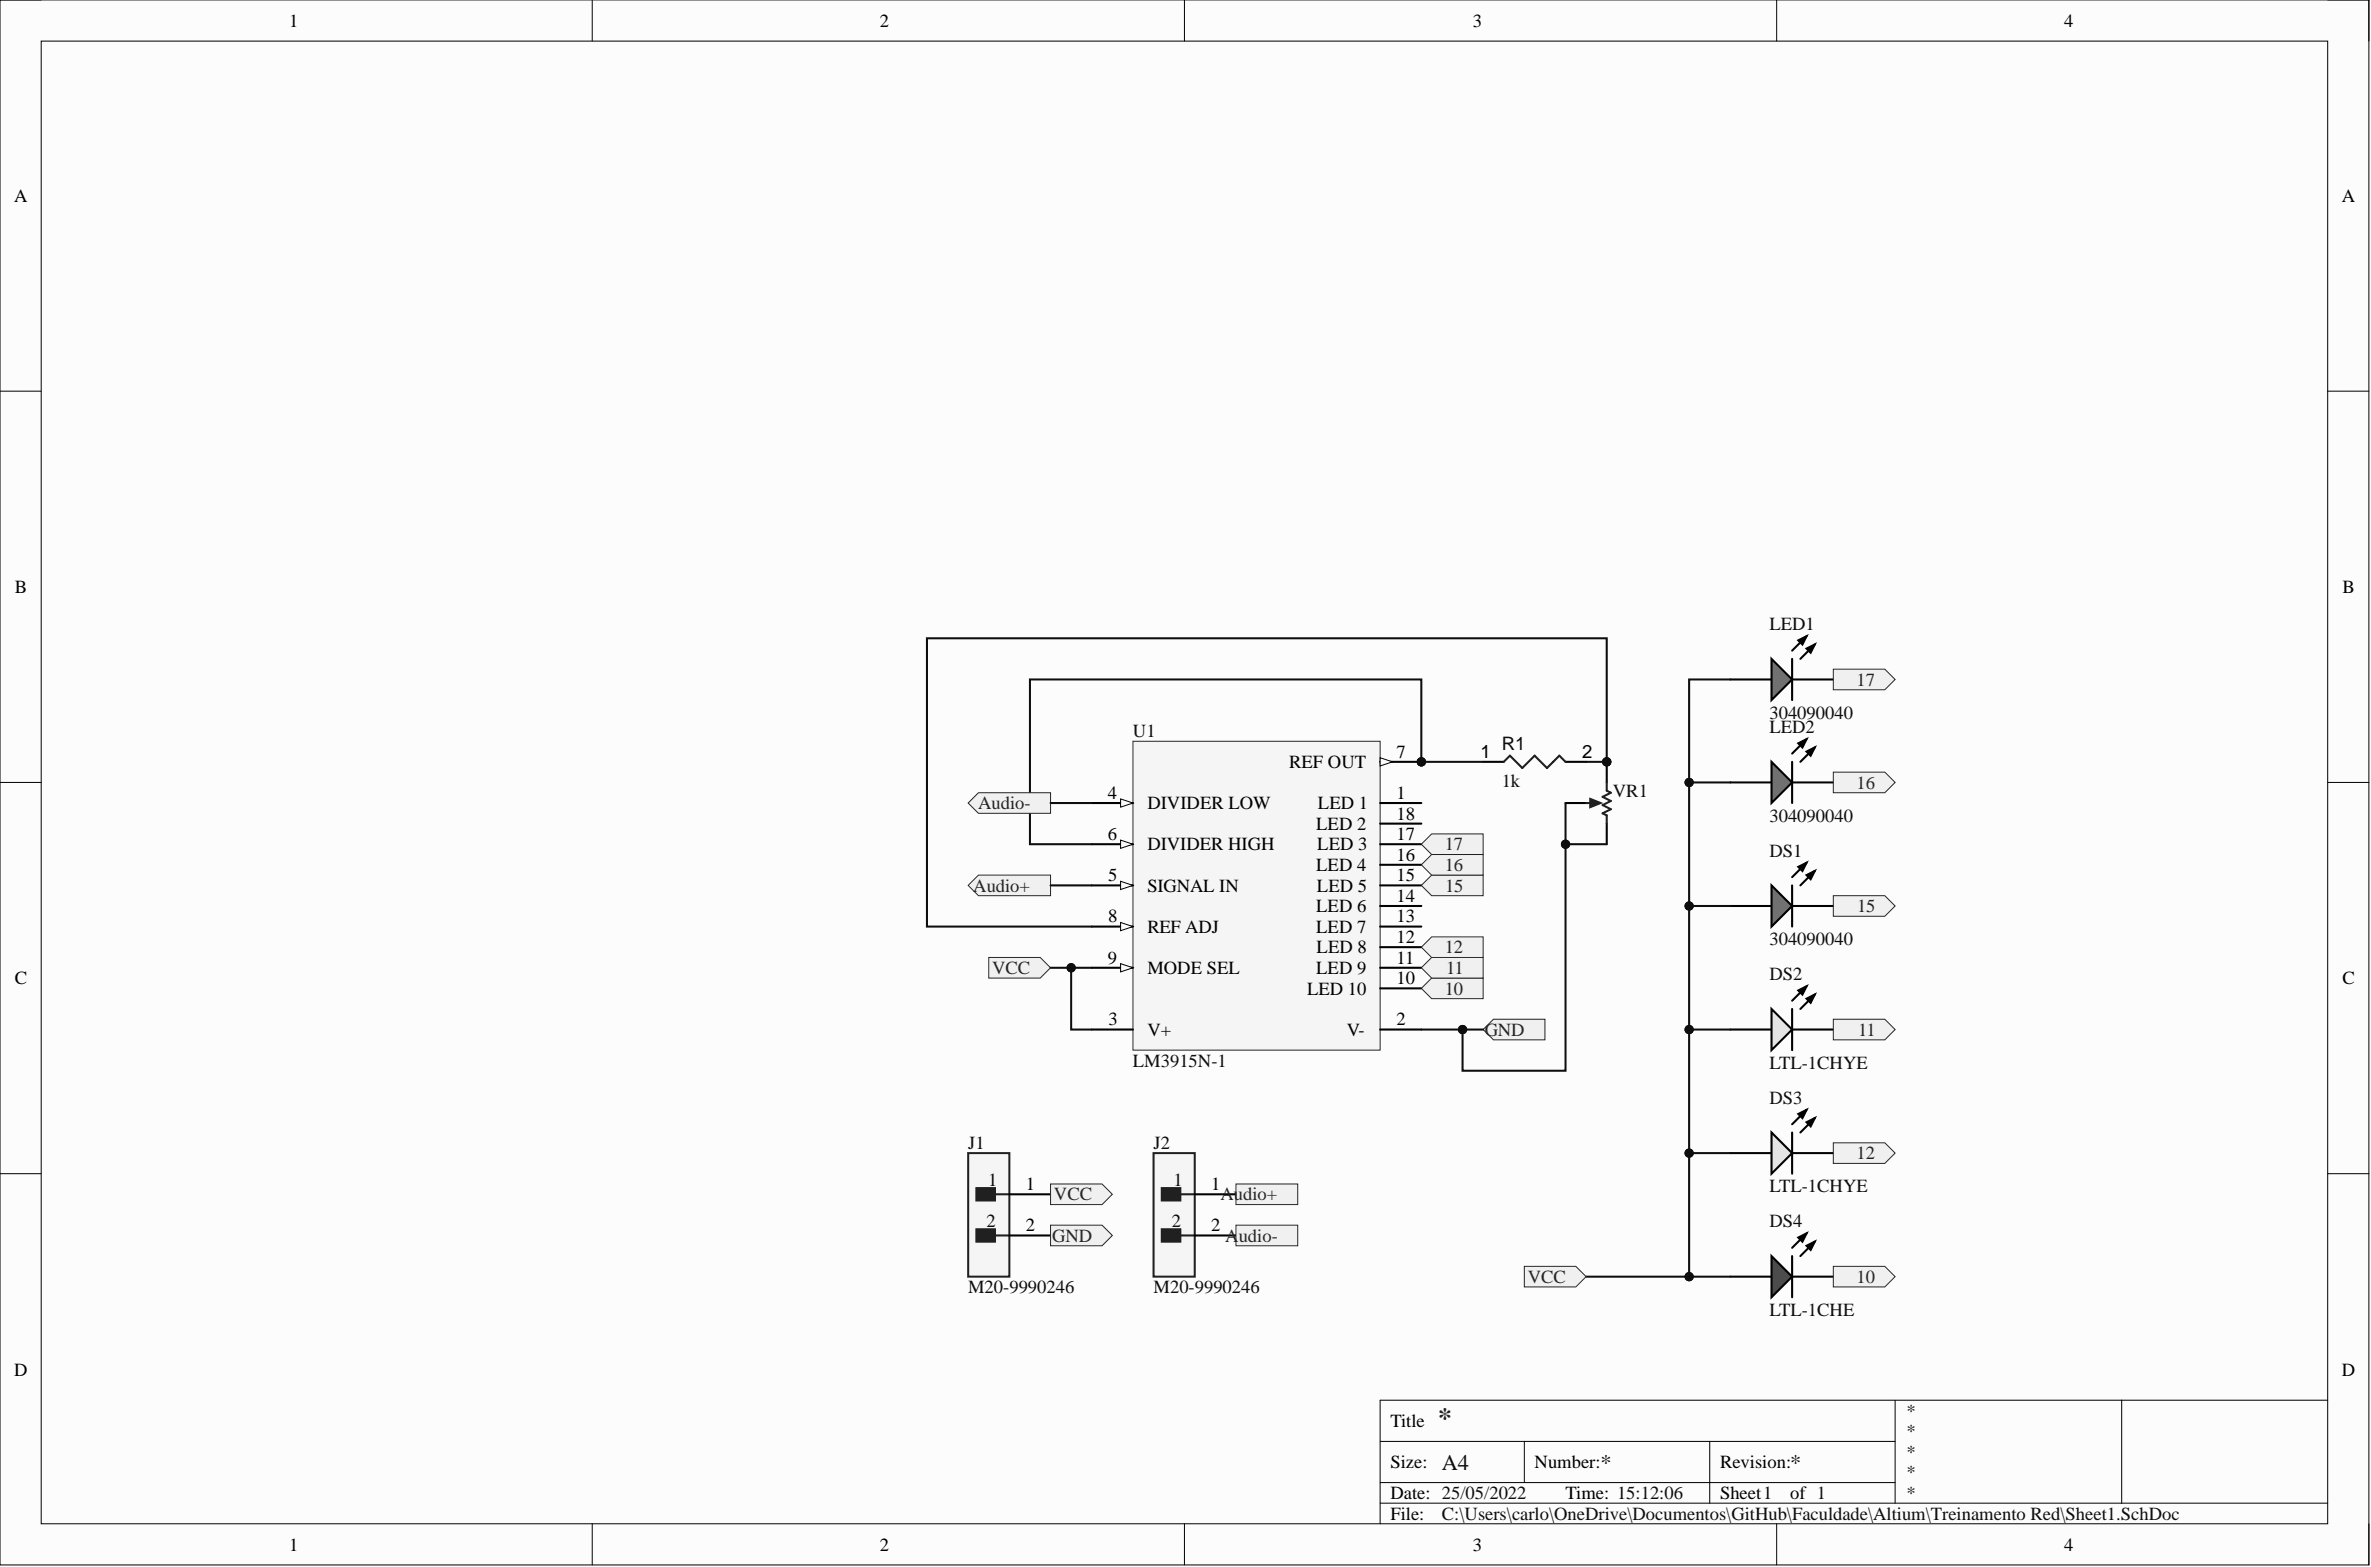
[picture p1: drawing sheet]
<svg xmlns="http://www.w3.org/2000/svg" width="292mm" height="193mm" viewBox="0 0 292 193" stroke-linecap="round" stroke-linejoin="round" font-family="sans-serif">
<defs><g id="words">
<text font-size="3.4" fill="#262626" x="177.1" y="175.7">*</text>
<g font-size="2.7" fill="#0e0e0e">
<text x="177.6" y="181">A4</text>
<text x="197.2" y="181">*</text>
<text x="220.5" y="181">*</text>
</g>
<g font-size="2.3">
<text x="35.6" y="3.3">1</text>
<text x="108.4" y="3.3">2</text>
<text x="181.4" y="3.3">3</text>
<text x="254.3" y="3.3">4</text>
<text x="1.7" y="24.8">A</text>
<text x="288.5" y="24.8">A</text>
<text x="1.8" y="73">B</text>
<text x="288.6" y="73">B</text>
<text x="158.8" y="94.6">REF OUT</text>
<text x="172.1" y="93.3">7</text>
<text x="182.4" y="93.4">1</text>
<text x="194.9" y="93.4">2</text>
<text x="136.5" y="98.4">4</text>
<text x="141.4" y="99.7">DIVIDER LOW</text>
<text x="162.4" y="99.7">LED 1</text>
<text x="172.1" y="98.4">1</text>
<text x="172.1" y="100.9">18</text>
<text x="136.5" y="103.5">6</text>
<text x="141.4" y="104.7">DIVIDER HIGH</text>
<text x="162.2" y="107.3">LED 4</text>
<text x="162.2" y="102.2">LED 2</text>
<text x="162.3" y="104.7">LED 3</text>
<text x="172.1" y="106">16</text>
<text x="172.1" y="103.5">17</text>
<text x="136.5" y="108.5">5</text>
<text x="136.5" y="113.6">8</text>
<text x="141.4" y="109.8">SIGNAL IN</text>
<text x="162.2" y="112.3">LED 6</text>
<text x="162.2" y="109.8">LED 5</text>
<text x="172.1" y="113.6">13</text>
<text x="172.1" y="111.1">14</text>
<text x="172.1" y="108.5">15</text>
<text x="136.5" y="118.7">9</text>
<text x="141.4" y="114.9">REF ADJ</text>
<text x="141.4" y="119.9">MODE SEL</text>
<text x="162.2" y="119.9">LED 9</text>
<text x="162.2" y="114.9">LED 7</text>
<text x="162.2" y="117.4">LED 8</text>
<text x="172.1" y="118.7">11</text>
<text x="172.1" y="116.1">12</text>
<text x="1.8" y="121.2">C</text>
<text x="161" y="122.5">LED 10</text>
<text x="172.1" y="121.2">10</text>
<text x="288.6" y="121.2">C</text>
<text x="136.6" y="126.3">3</text>
<text x="141.4" y="127.5">V+</text>
<text x="165.9" y="127.5">V-</text>
<text x="172.1" y="126.3">2</text>
<text x="126.4" y="146.6">1</text>
<text x="149.2" y="146.6">1</text>
<text x="126.4" y="151.6">2</text>
<text x="149.2" y="151.6">2</text>
<text x="1.7" y="169.4">D</text>
<text x="288.5" y="169.4">D</text>
<text x="171.3" y="175.7">Title</text>
<text x="171.3" y="180.8">Size:</text>
<text x="171.3" y="184.6">Date: 25/05/2022</text>
<text x="189.1" y="180.8">Number:</text>
<text x="192.9" y="184.6">Time: 15:12:06</text>
<text x="211.9" y="180.8">Revision:</text>
<text x="211.9" y="184.6">Sheet1</text>
<text x="220.5" y="184.6">of 1</text>
<text x="35.6" y="190.9">1</text>
<text x="108.4" y="190.9">2</text>
<text x="171.3" y="187.1">File:</text>
<text x="181.4" y="190.9">3</text>
<text x="254.3" y="190.9">4</text>
</g>
<g font-size="2.3" fill="#0e0e0e">
<text x="218" y="77.6">LED1</text>
<text x="218" y="88.5">304090040</text>
<text x="139.6" y="90.8">U1</text>
<text x="185" y="92.3">R1</text>
<text x="218" y="90.3">LED2</text>
<text x="185" y="96.9">1k</text>
<text x="198.7" y="98.1">VR1</text>
<text x="218" y="101.2">304090040</text>
<text x="218" y="105.5">DS1</text>
<text x="218" y="116.4">304090040</text>
<text x="218" y="120.7">DS2</text>
<text x="139.6" y="131.3">LM3915N-1</text>
<text x="218" y="131.6">LTL-1CHYE</text>
<text x="218" y="135.9">DS3</text>
<text x="119.3" y="141.5">J1</text>
<text x="142.1" y="141.5">J2</text>
<text x="121.7" y="146.1">1</text>
<text x="144.6" y="146.1">1</text>
<text x="218" y="146.8">LTL-1CHYE</text>
<text x="121.5" y="151.1">2</text>
<text x="144.4" y="151.1">2</text>
<text x="218" y="151.1">DS4</text>
<text x="119.3" y="159.2">M20-9990246</text>
<text x="142.1" y="159.2">M20-9990246</text>
<text x="218" y="162">LTL-1CHE</text>
<text x="234.7" y="174.5">*</text>
<text x="234.7" y="177">*</text>
<text x="234.7" y="179.5">*</text>
<text x="234.7" y="182.1">*</text>
<text x="234.7" y="184.6">*</text>
<text x="177.6" y="187.1">C:\Users\carlo\OneDrive\Documentos\GitHub\Faculdade\Altium\Treinamento Red\Sheet1.SchDoc</text>
</g>
<g font-size="2.3" fill="#262626">
<text x="228.7" y="84.4">17</text>
<text x="120.5" y="99.7">Audio-</text>
<text x="228.7" y="97.1">16</text>
<text x="178" y="107.3">16</text>
<text x="178" y="104.7">17</text>
<text x="119.9" y="109.8">Audio+</text>
<text x="178" y="109.8">15</text>
<text x="228.8" y="112.3">15</text>
<text x="122.2" y="119.9">VCC</text>
<text x="178" y="117.4">12</text>
<text x="178.1" y="119.9">11</text>
<text x="178" y="122.5">10</text>
<text x="182.9" y="127.5">GND</text>
<text x="228.9" y="127.5">11</text>
<text x="228.7" y="142.8">12</text>
<text x="129.8" y="147.8">VCC</text>
<text x="150.4" y="147.8">Audio+</text>
<text x="129.6" y="152.9">GND</text>
<text x="151" y="152.9">Audio-</text>
<text x="188.2" y="158">VCC</text>
<text x="228.7" y="158">10</text>
</g>
</g></defs>
<path d="M0 0h291.8v192.7h-291.8z" fill-rule="evenodd" fill="#fcfcfc"/>
<path d="M0 0h291.8v192.7h-291.8z" fill="none" stroke="#000" stroke-width=".12"/>
<path d="M5.1 5.1h281.7v182.5h-281.7z" fill-rule="evenodd" fill="#fcfcfc"/>
<g fill="none" stroke="#000" stroke-width=".12">
<path d="M0 0h5.1M73 0v5.1M145.9 0v5.1M218.9 0v5.1M286.8 0h5v5.1M5.1 5.1h281.7v182.5h-281.7zM0 48.2h5.1M286.8 48.2h5M0 96.4h5.1M286.8 96.4h5M0 144.5h5.1M286.8 144.5h5"/>
<path d="M170 177.5h63.5M187.8 177.5v5.1M210.6 177.5v7.6M233.5 172.4v12.7M261.4 172.4v12.7M286.8 172.4h-116.8v15.2M73 187.6v5.1M145.9 187.6v5.1M170 185.1h116.8M170 182.6h63.5M218.9 187.6v5.1M291.8 187.6v5.1"/>
</g>
<circle cx="175.1" cy="93.8" r=".51" fill="#0e0e0e"/>
<circle cx="175.1" cy="93.8" r=".51" fill="none" stroke="#0e0e0e" stroke-width=".12"/>
<path d="M139.6 91.3h30.4v38h-30.4z" fill-rule="evenodd" fill="#f5f5f5"/>
<path d="M139.6 91.3h30.4v38h-30.4z" fill="none" stroke="#262626" stroke-width=".12"/>
<path d="M134.5 98.9h5.1M170 98.9h5.1M134.5 126.8h5.1M170 126.8h5.1" fill="none" stroke="#000" stroke-width=".25"/>
<path d="M138.1 98.4l1.5 .5-1.5 .5z" fill="#fbfbfb"/>
<path d="M138.1 98.4l1.5 .5-1.5 .5z" fill="none" stroke="#000" stroke-width=".12"/>
<path d="M134.5 109h5.1" fill="none" stroke="#000" stroke-width=".25"/>
<path d="M138.1 108.5l1.5 .5-1.5 .5z" fill="#fbfbfb"/>
<path d="M138.1 108.5l1.5 .5-1.5 .5z" fill="none" stroke="#000" stroke-width=".12"/>
<path d="M134.5 104h5.1" fill="none" stroke="#000" stroke-width=".25"/>
<path d="M138.1 103.5l1.5 .5-1.5 .5z" fill="#fbfbfb"/>
<path d="M138.1 103.5l1.5 .5-1.5 .5z" fill="none" stroke="#000" stroke-width=".12"/>
<path d="M170 93.8h5.1" fill="none" stroke="#000" stroke-width=".25"/>
<path d="M170 93.3l1.6 .5-1.6 .5z" fill="#fbfbfb"/>
<path d="M170 93.3l1.6 .5-1.6 .5z" fill="none" stroke="#000" stroke-width=".12"/>
<circle cx="175.1" cy="93.8" r=".51" fill="#0e0e0e"/>
<circle cx="175.1" cy="93.8" r=".51" fill="none" stroke="#0e0e0e" stroke-width=".12"/>
<path d="M134.5 114.1h5.1" fill="none" stroke="#000" stroke-width=".25"/>
<path d="M138.1 113.6l1.5 .5-1.5 .5z" fill="#fbfbfb"/>
<path d="M138.1 113.6l1.5 .5-1.5 .5z" fill="none" stroke="#000" stroke-width=".12"/>
<path d="M134.5 119.2h5.1" fill="none" stroke="#000" stroke-width=".25"/>
<path d="M138.1 118.7l1.5 .5-1.5 .5z" fill="#fbfbfb"/>
<path d="M138.1 118.7l1.5 .5-1.5 .5z" fill="none" stroke="#000" stroke-width=".12"/>
<path d="M213.2 83.7h5M220.8 83.7h5.1M170 119.2h5.1M170 116.6h5.1M170 114.1h5.1M170 111.6h5.1M170 109h5.1M170 106.5h5.1M170 104h5.1M170 101.4h5.1M170 121.7h5.1" fill="none" stroke="#000" stroke-width=".25"/>
<path d="M218.2 81.1l2.6 2.6-2.6 2.5z" fill="#717171"/>
<path d="M221.5 78.9l1.1-.6-.5 1.1zM222.6 79.9l1-.5-.5 1zM222.6 78.3l-1.8 1.8M223.6 79.4l-1.8 1.7M213.2 96.4h5M218.2 81.1l2.6 2.6-2.6 2.5zM220.8 81.1v5.1M220.8 96.4h5.1" fill="none" stroke="#000" stroke-width=".25"/>
<path d="M221.5 78.9l1.1-.6-.5 1.1zM222.6 79.9l1-.5-.5 1z" fill="#000"/>
<path d="M218.2 93.8l2.6 2.6-2.6 2.5z" fill="#717171"/>
<path d="M218.2 93.8l2.6 2.6-2.6 2.5zM220.8 93.8v5.1M221.5 91.5l1.1-.5-.5 1zM222.6 92.6l1-.6-.5 1.1zM222.6 91l-1.8 1.8M223.6 92l-1.8 1.8M213.2 111.6h5M220.8 111.6h5.1" fill="none" stroke="#000" stroke-width=".25"/>
<path d="M221.5 91.5l1.1-.5-.5 1zM222.6 92.6l1-.6-.5 1.1z" fill="#000"/>
<path d="M218.2 109l2.6 2.6-2.6 2.5z" fill="#717171"/>
<path d="M218.2 109l2.6 2.6-2.6 2.5zM220.8 109v5.1M221.5 106.8l1.1-.6-.5 1.1zM222.6 107.8l1-.5-.5 1zM222.6 106.2l-1.8 1.8M223.6 107.3l-1.8 1.7M213.2 126.8h5M220.8 126.8h5.1" fill="none" stroke="#000" stroke-width=".25"/>
<path d="M221.5 106.8l1.1-.6-.5 1.1zM222.6 107.8l1-.5-.5 1z" fill="#000"/>
<path d="M218.2 124.2l2.6 2.6-2.6 2.5z" fill="#e2e2e2"/>
<path d="M218.2 124.2l2.6 2.6-2.6 2.5zM220.8 124.2v5.1M221.5 122l1.1-.5-.5 1zM222.6 123l1-.5-.5 1zM222.6 121.5l-1.8 1.7M223.6 122.5l-1.8 1.7M213.2 142h5M220.8 142h5.1" fill="none" stroke="#000" stroke-width=".25"/>
<path d="M221.5 122l1.1-.5-.5 1zM222.6 123l1-.5-.5 1z" fill="#000"/>
<path d="M218.2 139.5l2.6 2.5-2.6 2.5z" fill="#e2e2e2"/>
<path d="M218.2 139.5l2.6 2.5-2.6 2.5zM220.8 139.5v5M221.5 137.2l1.1-.5-.5 1zM222.6 138.2l1-.5-.5 1zM222.6 136.7l-1.8 1.7M223.6 137.7l-1.8 1.8M213.2 157.2h5M220.8 157.2h5.1" fill="none" stroke="#000" stroke-width=".25"/>
<path d="M221.5 137.2l1.1-.5-.5 1zM222.6 138.2l1-.5-.5 1z" fill="#000"/>
<path d="M218.2 154.7l2.6 2.5-2.6 2.6z" fill="#4c4c4c"/>
<path d="M218.2 154.7l2.6 2.5-2.6 2.6zM220.8 154.7v5.1M221.5 152.4l1.1-.5-.5 1zM222.6 153.4l1-.5-.5 1zM222.6 151.9l-1.8 1.8M223.6 152.9l-1.8 1.8" fill="none" stroke="#000" stroke-width=".25"/>
<path d="M221.5 152.4l1.1-.5-.5 1zM222.6 153.4l1-.5-.5 1z" fill="#000"/>
<path d="M225.9 155.9h6.3l1.3 1.3-1.3 1.3h-6.3z" fill-rule="evenodd" fill="#f0f0f0"/>
<path d="M225.9 155.9h6.3l1.3 1.3-1.3 1.3h-6.3z" fill="none" stroke="#262626" stroke-width=".12"/>
<path d="M225.9 140.7h6.3l1.3 1.3-1.3 1.3h-6.3z" fill-rule="evenodd" fill="#f0f0f0"/>
<path d="M225.9 140.7h6.3l1.3 1.3-1.3 1.3h-6.3z" fill="none" stroke="#262626" stroke-width=".12"/>
<path d="M225.9 125.5h6.3l1.3 1.3-1.3 1.3h-6.3z" fill-rule="evenodd" fill="#f0f0f0"/>
<path d="M225.9 125.5h6.3l1.3 1.3-1.3 1.3h-6.3z" fill="none" stroke="#262626" stroke-width=".12"/>
<path d="M225.9 110.3h6.3l1.3 1.3-1.3 1.2h-6.3z" fill-rule="evenodd" fill="#f0f0f0"/>
<path d="M225.9 110.3h6.3l1.3 1.3-1.3 1.2h-6.3z" fill="none" stroke="#262626" stroke-width=".12"/>
<path d="M225.9 95.1h6.3l1.3 1.3-1.3 1.2h-6.3z" fill-rule="evenodd" fill="#f0f0f0"/>
<path d="M225.9 95.1h6.3l1.3 1.3-1.3 1.2h-6.3z" fill="none" stroke="#262626" stroke-width=".12"/>
<path d="M225.9 82.4h6.3l1.3 1.3-1.3 1.2h-6.3z" fill-rule="evenodd" fill="#f0f0f0"/>
<path d="M225.9 82.4h6.3l1.3 1.3-1.3 1.2h-6.3z" fill="none" stroke="#262626" stroke-width=".12"/>
<path d="M175.1 121.7l1.3-1.3h6.3v2.6h-6.3z" fill-rule="evenodd" fill="#f0f0f0"/>
<path d="M175.1 121.7l1.3-1.3h6.3v2.6h-6.3z" fill="none" stroke="#262626" stroke-width=".12"/>
<path d="M175.1 119.2l1.3-1.3h6.3v2.5h-6.3z" fill-rule="evenodd" fill="#f0f0f0"/>
<path d="M175.1 119.2l1.3-1.3h6.3v2.5h-6.3z" fill="none" stroke="#262626" stroke-width=".12"/>
<path d="M175.1 116.6l1.3-1.2h6.3v2.5h-6.3z" fill-rule="evenodd" fill="#f0f0f0"/>
<path d="M175.1 116.6l1.3-1.2h6.3v2.5h-6.3z" fill="none" stroke="#262626" stroke-width=".12"/>
<path d="M175.1 109l1.3-1.2h6.3v2.5h-6.3z" fill-rule="evenodd" fill="#f0f0f0"/>
<path d="M175.1 109l1.3-1.2h6.3v2.5h-6.3z" fill="none" stroke="#262626" stroke-width=".12"/>
<path d="M175.1 106.5l1.3-1.3h6.3v2.6h-6.3z" fill-rule="evenodd" fill="#f0f0f0"/>
<path d="M175.1 106.5l1.3-1.3h6.3v2.6h-6.3z" fill="none" stroke="#262626" stroke-width=".12"/>
<path d="M175.1 104l1.3-1.3h6.3v2.5h-6.3z" fill-rule="evenodd" fill="#f0f0f0"/>
<path d="M175.1 104l1.3-1.3h6.3v2.5h-6.3z" fill="none" stroke="#262626" stroke-width=".12"/>
<path d="M182.7 93.8h2.6M192.9 93.8h2.5" fill="none" stroke="#000" stroke-width=".25"/>
<path d="M185.3 93.8l.7-.7 1.5 1.5 1.6-1.5 1.5 1.5 1.5-1.5 .8 .7" fill="none" stroke="#1c1c1c" stroke-width=".25"/>
<path d="M182.7 93.8h-7.6v-10.1h-48.2v20.3h7.6" fill="none" stroke="#0e0e0e" stroke-width=".25"/>
<circle cx="175.1" cy="93.8" r=".51" fill="#0e0e0e"/>
<circle cx="175.1" cy="93.8" r=".51" fill="none" stroke="#0e0e0e" stroke-width=".12"/>
<path d="M213.2 83.7h-5.1v73.5h5.1" fill="none" stroke="#0e0e0e" stroke-width=".25"/>
<circle cx="208.1" cy="96.4" r=".51" fill="#0e0e0e"/>
<circle cx="208.1" cy="96.4" r=".51" fill="none" stroke="#0e0e0e" stroke-width=".12"/>
<circle cx="208.1" cy="111.6" r=".51" fill="#0e0e0e"/>
<circle cx="208.1" cy="111.6" r=".51" fill="none" stroke="#0e0e0e" stroke-width=".12"/>
<circle cx="208.1" cy="126.8" r=".51" fill="#0e0e0e"/>
<circle cx="208.1" cy="126.8" r=".51" fill="none" stroke="#0e0e0e" stroke-width=".12"/>
<circle cx="208.1" cy="142" r=".51" fill="#0e0e0e"/>
<circle cx="208.1" cy="142" r=".51" fill="none" stroke="#0e0e0e" stroke-width=".12"/>
<circle cx="208.1" cy="157.2" r=".51" fill="#0e0e0e"/>
<circle cx="208.1" cy="157.2" r=".51" fill="none" stroke="#0e0e0e" stroke-width=".12"/>
<path d="M208.1 142h5.1" fill="none" stroke="#0e0e0e" stroke-width=".25"/>
<circle cx="208.1" cy="142" r=".51" fill="#0e0e0e"/>
<circle cx="208.1" cy="142" r=".51" fill="none" stroke="#0e0e0e" stroke-width=".12"/>
<path d="M208.1 126.8h5.1" fill="none" stroke="#0e0e0e" stroke-width=".25"/>
<circle cx="208.1" cy="126.8" r=".51" fill="#0e0e0e"/>
<circle cx="208.1" cy="126.8" r=".51" fill="none" stroke="#0e0e0e" stroke-width=".12"/>
<path d="M208.1 111.6h5.1" fill="none" stroke="#0e0e0e" stroke-width=".25"/>
<circle cx="208.1" cy="111.6" r=".51" fill="#0e0e0e"/>
<circle cx="208.1" cy="111.6" r=".51" fill="none" stroke="#0e0e0e" stroke-width=".12"/>
<path d="M208.1 96.4h5.1" fill="none" stroke="#0e0e0e" stroke-width=".25"/>
<circle cx="208.1" cy="96.4" r=".51" fill="#0e0e0e"/>
<circle cx="208.1" cy="96.4" r=".51" fill="none" stroke="#0e0e0e" stroke-width=".12"/>
<path d="M195.4 157.2h12.7" fill="none" stroke="#0e0e0e" stroke-width=".25"/>
<circle cx="208.1" cy="157.2" r=".51" fill="#0e0e0e"/>
<circle cx="208.1" cy="157.2" r=".51" fill="none" stroke="#0e0e0e" stroke-width=".12"/>
<path d="M187.8 155.9h6.3l1.3 1.3-1.3 1.3h-6.3z" fill-rule="evenodd" fill="#f0f0f0"/>
<path d="M187.8 155.9h6.3l1.3 1.3-1.3 1.3h-6.3z" fill="none" stroke="#262626" stroke-width=".12"/>
<path d="M121.8 117.9h6.4l1.2 1.3-1.2 1.2h-6.4z" fill-rule="evenodd" fill="#f0f0f0"/>
<path d="M121.8 117.9h6.4l1.2 1.3-1.2 1.2h-6.4z" fill="none" stroke="#262626" stroke-width=".12"/>
<path d="M129.4 119.2h5.1" fill="none" stroke="#0e0e0e" stroke-width=".25"/>
<circle cx="132" cy="119.2" r=".51" fill="#0e0e0e"/>
<circle cx="132" cy="119.2" r=".51" fill="none" stroke="#0e0e0e" stroke-width=".12"/>
<path d="M182.7 126.8l1.3-1.3h6.3v2.6h-6.3z" fill-rule="evenodd" fill="#f0f0f0"/>
<path d="M182.7 126.8l1.3-1.3h6.3v2.6h-6.3z" fill="none" stroke="#262626" stroke-width=".12"/>
<path d="M175.1 126.8h7.6" fill="none" stroke="#0e0e0e" stroke-width=".25"/>
<circle cx="180.2" cy="126.8" r=".51" fill="#0e0e0e"/>
<circle cx="180.2" cy="126.8" r=".51" fill="none" stroke="#0e0e0e" stroke-width=".12"/>
<path d="M132 119.2v7.6h2.5" fill="none" stroke="#0e0e0e" stroke-width=".25"/>
<circle cx="132" cy="119.2" r=".51" fill="#0e0e0e"/>
<circle cx="132" cy="119.2" r=".51" fill="none" stroke="#0e0e0e" stroke-width=".12"/>
<path d="M119.3 109l1.2-1.2h8.9v2.5h-8.9z" fill-rule="evenodd" fill="#f0f0f0"/>
<path d="M119.3 109l1.2-1.2h8.9v2.5h-8.9z" fill="none" stroke="#262626" stroke-width=".12"/>
<path d="M129.4 109h5.1" fill="none" stroke="#0e0e0e" stroke-width=".25"/>
<path d="M119.3 98.9l1.2-1.3h8.9v2.6h-8.9z" fill-rule="evenodd" fill="#f0f0f0"/>
<path d="M119.3 98.9l1.2-1.3h8.9v2.6h-8.9z" fill="none" stroke="#262626" stroke-width=".12"/>
<path d="M129.4 98.9h5.1M195.4 93.8h2.5v-15.2h-83.7v35.5h20.3" fill="none" stroke="#0e0e0e" stroke-width=".25"/>
<circle cx="197.9" cy="93.8" r=".51" fill="#0e0e0e"/>
<circle cx="197.9" cy="93.8" r=".51" fill="none" stroke="#0e0e0e" stroke-width=".12"/>
<circle cx="197.9" cy="93.8" r=".51" fill="#0e0e0e"/>
<circle cx="197.9" cy="93.8" r=".51" fill="none" stroke="#0e0e0e" stroke-width=".12"/>
<path d="M192.9 98.9h2.5M197.9 93.8v2.6" fill="none" stroke="#000" stroke-width=".25"/>
<circle cx="197.9" cy="93.8" r=".51" fill="#0e0e0e"/>
<circle cx="197.9" cy="93.8" r=".51" fill="none" stroke="#0e0e0e" stroke-width=".12"/>
<path d="M195.4 98.9h1.3" fill="none" stroke="#1c1c1c" stroke-width=".25"/>
<path d="M195.9 98.4l1.3 .5-1.3 .5z" fill="#1c1c1c"/>
<path d="M195.9 98.4l1.3 .5-1.3 .5zM197.9 96.4v1l.6 .2-1.1 .5 1.1 .5-1.1 .5 1.1 .6-1.1 .5 .5 .2v1" fill="none" stroke="#1c1c1c" stroke-width=".25"/>
<path d="M197.9 101.4v2.6" fill="none" stroke="#000" stroke-width=".25"/>
<path d="M192.9 98.9v5.1h5" fill="none" stroke="#0e0e0e" stroke-width=".25"/>
<circle cx="192.9" cy="104" r=".51" fill="#0e0e0e"/>
<circle cx="192.9" cy="104" r=".51" fill="none" stroke="#0e0e0e" stroke-width=".12"/>
<path d="M192.9 104v27.9h-12.7v-5.1" fill="none" stroke="#0e0e0e" stroke-width=".25"/>
<circle cx="192.9" cy="104" r=".51" fill="#0e0e0e"/>
<circle cx="192.9" cy="104" r=".51" fill="none" stroke="#0e0e0e" stroke-width=".12"/>
<circle cx="180.2" cy="126.8" r=".51" fill="#0e0e0e"/>
<circle cx="180.2" cy="126.8" r=".51" fill="none" stroke="#0e0e0e" stroke-width=".12"/>
<path d="M119.3 142h5v15.2h-5z" fill-rule="evenodd" fill="#f5f5f5"/>
<path d="M119.3 142h5v15.2h-5z" fill="none" stroke="#262626" stroke-width=".25"/>
<path d="M120.3 146.3h2.3v1.5h-2.3z" fill-rule="evenodd" fill="#1c1c1c"/>
<path d="M120.3 146.3h2.3v1.5h-2.3zM122.6 147.1h1.7" fill="none" stroke="#1c1c1c" stroke-width=".25"/>
<path d="M120.3 151.4h2.3v1.5h-2.3z" fill-rule="evenodd" fill="#1c1c1c"/>
<path d="M120.3 151.4h2.3v1.5h-2.3zM122.6 152.1h1.7" fill="none" stroke="#1c1c1c" stroke-width=".25"/>
<path d="M124.3 147.1h5.1M124.3 152.1h5.1" fill="none" stroke="#000" stroke-width=".25"/>
<path d="M129.4 145.8h6.4l1.2 1.3-1.2 1.2h-6.4z" fill-rule="evenodd" fill="#f0f0f0"/>
<path d="M129.4 145.8h6.4l1.2 1.3-1.2 1.2h-6.4z" fill="none" stroke="#262626" stroke-width=".12"/>
<path d="M129.4 150.9h6.4l1.2 1.2-1.2 1.3h-6.4z" fill-rule="evenodd" fill="#f0f0f0"/>
<path d="M129.4 150.9h6.4l1.2 1.2-1.2 1.3h-6.4z" fill="none" stroke="#262626" stroke-width=".12"/>
<path d="M142.1 142h5.1v15.2h-5.1z" fill-rule="evenodd" fill="#f5f5f5"/>
<path d="M142.1 142h5.1v15.2h-5.1z" fill="none" stroke="#262626" stroke-width=".25"/>
<path d="M143.1 146.3h2.3v1.5h-2.3z" fill-rule="evenodd" fill="#1c1c1c"/>
<path d="M143.1 146.3h2.3v1.5h-2.3zM145.4 147.1h1.8" fill="none" stroke="#1c1c1c" stroke-width=".25"/>
<path d="M143.1 151.4h2.3v1.5h-2.3z" fill-rule="evenodd" fill="#1c1c1c"/>
<path d="M143.1 151.4h2.3v1.5h-2.3zM145.4 152.1h1.8" fill="none" stroke="#1c1c1c" stroke-width=".25"/>
<path d="M147.2 147.1h5.1M147.2 152.1h5.1" fill="none" stroke="#000" stroke-width=".25"/>
<path d="M152.3 145.8h7.6v2.5h-7.6z" fill-rule="evenodd" fill="#f0f0f0"/>
<path d="M152.3 145.8h7.6v2.5h-7.6z" fill="none" stroke="#262626" stroke-width=".12"/>
<path d="M152.3 150.9h7.6v2.5h-7.6z" fill-rule="evenodd" fill="#f0f0f0"/>
<path d="M152.3 150.9h7.6v2.5h-7.6z" fill="none" stroke="#262626" stroke-width=".12"/>
<use href="#words"/>
</svg>
